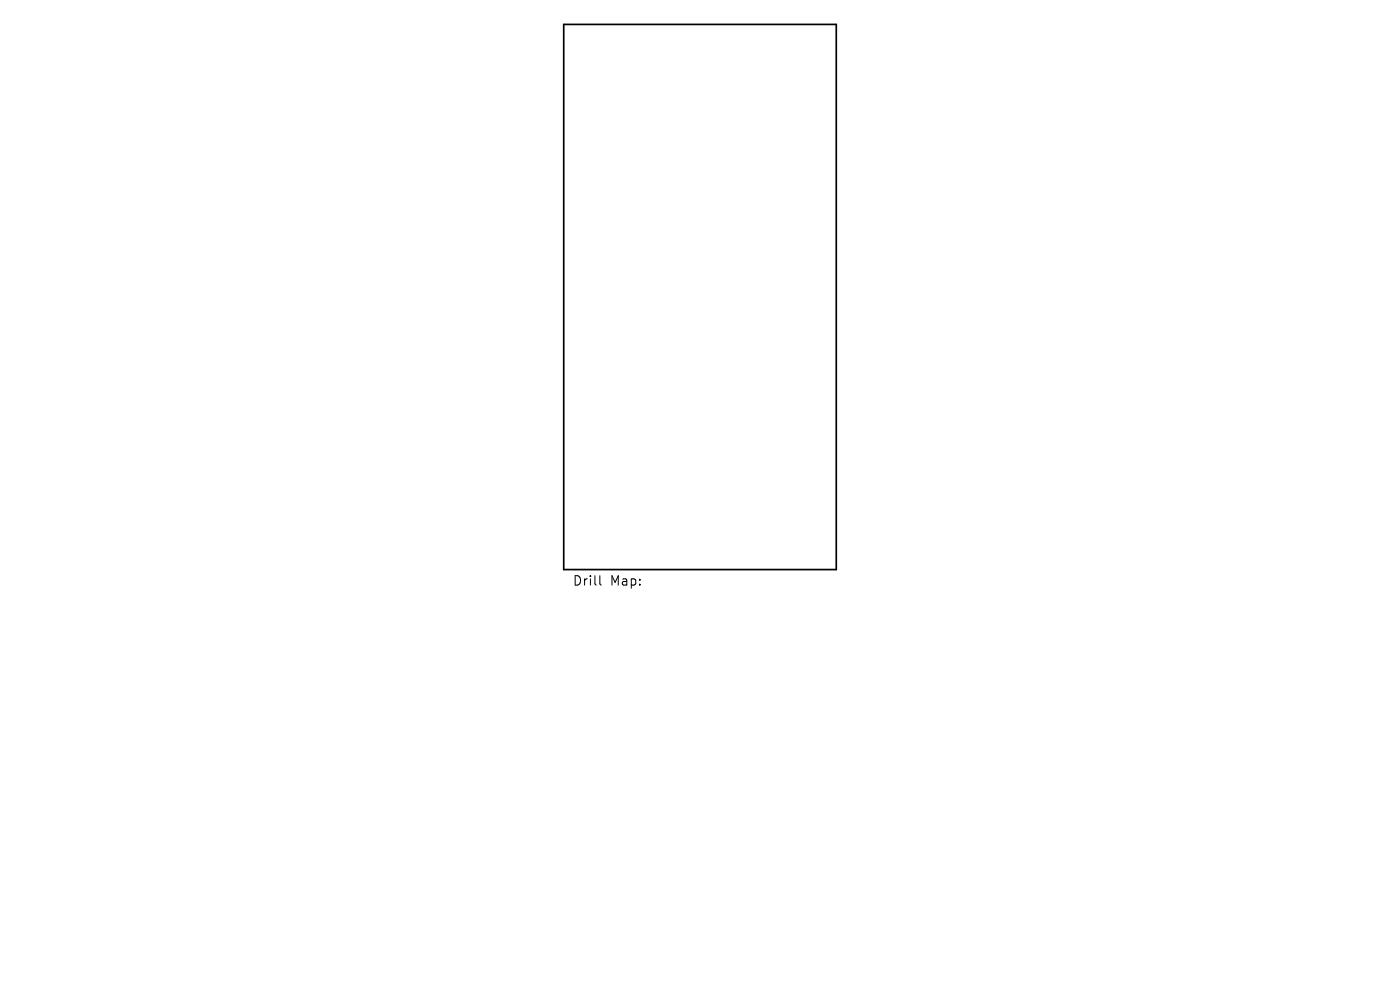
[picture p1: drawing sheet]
<svg xmlns="http://www.w3.org/2000/svg" width="297mm" height="210mm" viewBox="0 0 297 210" stroke-linecap="round" stroke-linejoin="round" font-family="sans-serif">
<defs><g id="words">
<g font-size="2.8">
<text x="121.4" y="124.5">Drill</text>
<text x="129.4" y="124.5">Map:</text>
</g>
</g></defs>
<path d="M119.6 5.2h57.8v115.6h-57.8z" fill="none" stroke="#000" stroke-width=".36"/>
<path d="M127.3 122.1v1.7l.2 .3" fill="none" stroke="#000" stroke-width=".21"/>
<use href="#words"/>
</svg>
